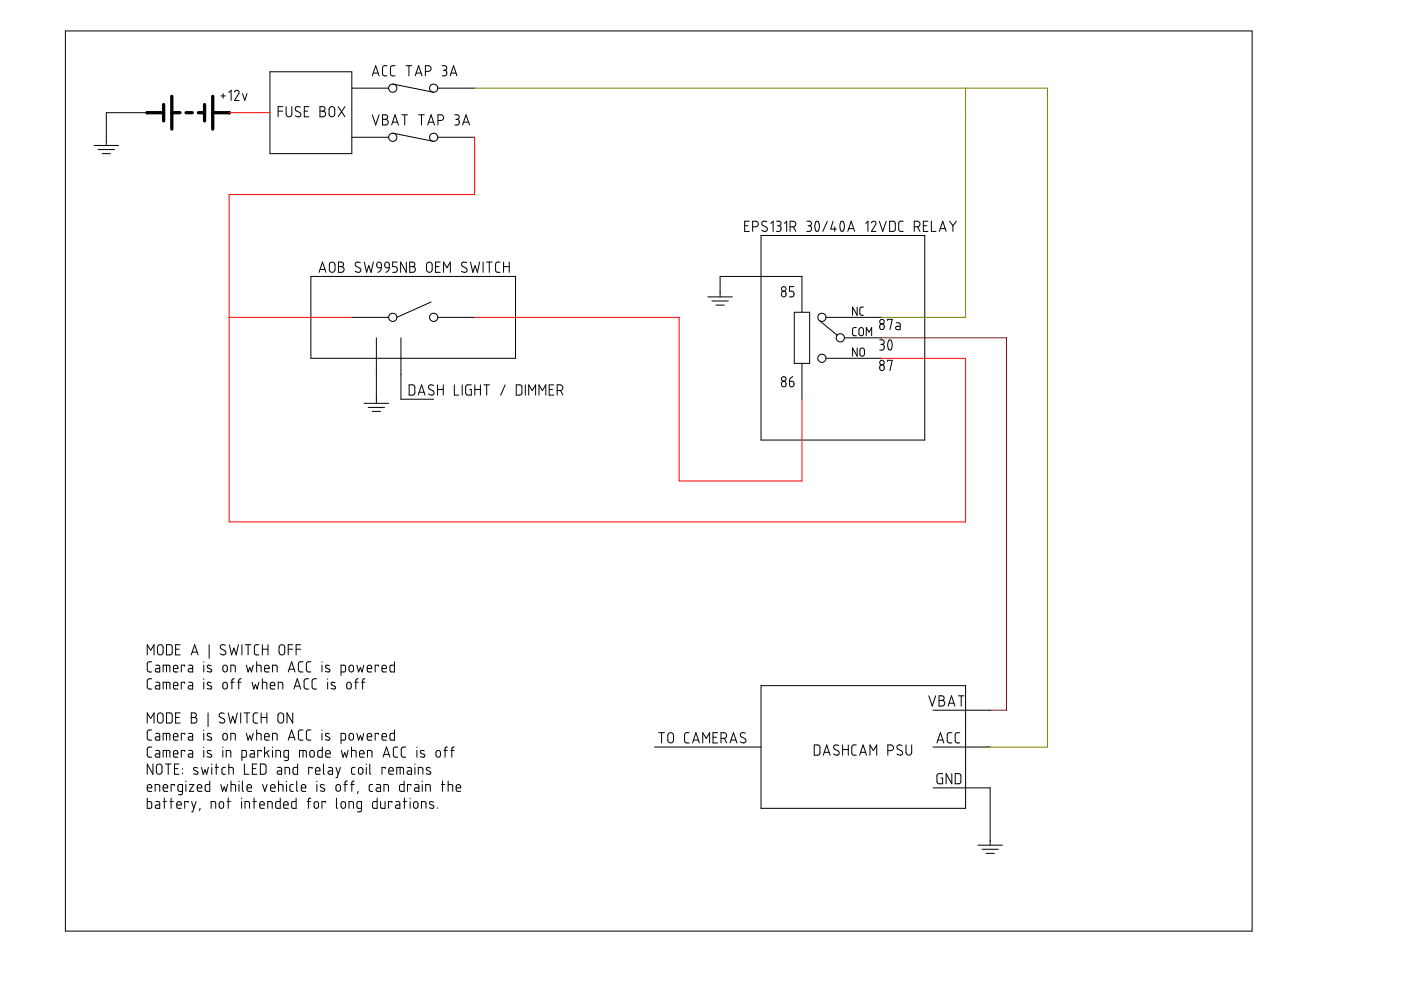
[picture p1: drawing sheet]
<svg xmlns="http://www.w3.org/2000/svg" width="297mm" height="210mm" viewBox="0 0 297 210" stroke-linecap="round" stroke-linejoin="round" font-family="sans-serif">
<g fill="none" stroke="#000" stroke-width=".21">
<path d="M13.9 6.6h251.6v190.8h-251.6zM47.3 19.9v.9M48.5 19.6l.5-.5v2.2M49.7 19.5l.4-.4 .5 .2 .1 .5-1 1.5h1M51.4 19.9l.5 1.4 .5-1.4M57.2 15.2h17.4v17.4h-17.4zM74.6 18.7h7.8M78.9 16.1l.8-2.2 .7 2.2M79.1 15.5h1.1M82.1 13.9h-.7l-.3 .4v1.5l.4 .3h.6M83.3 17.8l8.6 1.8M83.8 13.9h-.7l-.3 .5 .1 1.5 .2 .2h.7"/>
<path d="M86.1 13.9h1.2M86.7 13.9v2.2M88 16.1l.8-2.2 .7 2.2M88.2 15.5h1.1M90.2 15.1h.7l.3-.1 .2-.6-.2-.3-1-.2v2.2M92.8 18.7h7.8M93.7 13.9h.7l.3 .3-.1 .5-.4 .2M94 14.9h.2M94.2 14.9l.4 .2 .1 .7-.3 .3h-.7M95.4 16.1l.8-2.2 .7 2.2M95.7 15.5h1M19.9 30.8h5.2"/>
<path d="M20.8 31.7h3.5M21.7 32.6h1.7M31.2 23.9h-8.7v6.9M46.8 20.3h1M59 23.6h.9M59.9 22.6h-.9v2.2M60.7 22.6v1.7l.4 .5 .4-.1 .3-.3 .1-1.8M63.7 22.7l-.8-.1-.3 .5 .2 .4 .9 .5v.6l-.6 .2-.5-.3M64.5 23.6h.7M65.5 22.6h-1v2.2h1M67.8 22.6h.8l.3 .3-.1 .5-.4 .2 .5 .1 .1 .4-.1 .4-.3 .2-.8 .1zM67.8 23.6h.6"/>
<path d="M69.9 22.8l.6-.2 .5 .4-.1 1.4-.4 .4-.4-.1-.3-.3v-1.3zM71.7 22.6l1.4 2.2M73.1 22.6l-1.4 2.2M74.6 29.1h7.8M78.9 24.3l.8 2.2 .7-2.2M81.1 24.3h.7l.3 .3v.5l-.4 .2 .3 .1 .3 .4-.1 .4-.3 .3h-.8zM81.1 25.3h.6M83 26.5l.8-2.2 .7 2.2M83.2 25.9h1.1M83.3 28.2l8.6 1.8M85.2 24.3h1.2M85.8 24.3v2.2"/>
<path d="M88.8 24.3h1.2M89.4 24.3v2.2M90.7 26.5l.7-2.2 .7 2.2M90.9 25.9h1M92.8 29.1h7.8M92.9 25.5h.7l.3-.2 .2-.4-.3-.4-.9-.2v2.2M96.4 24.3l.6 .1 .3 .3-.1 .5-.3 .1M96.6 25.3h.3M96.9 25.3l.4 .3v.6l-.3 .3h-.6M98.1 26.5l.7-2.2 .7 2.2M98.3 25.9h1M65.9 58.6h43.4v17.4h-43.4z"/>
<path d="M67.6 57.7l.8-2.1 .7 2.1M67.9 57.1h1M70 55.8l.6-.2 .4 .4v1.3l-.3 .4h-.4l-.5-.4v-1.3zM71.8 55.6h.8l.2 .3-.1 .5-.4 .1 .6 .4v.5l-.3 .3h-.8zM71.8 56.5h.5M76.4 55.7l-.7-.1-.3 .2-.1 .3 .2 .3 .9 .5 .1 .6-.4 .2-.8-.2M77.2 55.6l.5 2.1 .5-1.4 .5 1.4 .5-2.1M80 55.8l.4-.2 .3 .1 .2 1.1h-.7l-.2-.2zM80.9 56.8l-.3 .6-.5 .3M81.7 55.7l.4-.1 .3 .1 .1 1.1h-.6l-.2-.2-.1-.7zM82.5 56.8l-.1 .6-.6 .3M84.2 55.6h-1v.9l.7 .1 .3 .3-.1 .7-.9 .1"/>
<path d="M86.1 55.6v2.1l-1.2-2.1v2.1M86.9 55.6h.8l.2 .3-.1 .5-.3 .1 .4 .2 .2 .3-.2 .5-.2 .2h-.8zM86.9 56.5h.6M90.6 55.8l.6-.2 .4 .3v1.4l-.3 .4h-.5l-.4-.4v-1.2zM92.4 56.5h.7M93.3 55.6h-.9v2.1h.9M94 57.7v-2.1l.8 1.2 .7-1.2v2.1M98.9 55.7l-.7-.1-.4 .4 .2 .4 .9 .5v.7l-.5 .1-.6-.2M99.8 55.6l.4 2.1 .5-1.4 .5 1.4 .5-2.1M102.4 55.6v2.1M103.1 55.6h1.3M103.7 55.6v2.1"/>
<path d="M106 55.6h-.6l-.3 .4v1.5l.3 .2h.6M106.8 56.5h1.2M106.8 55.6v2.1M108 55.6v2.1M157.9 47.9h.7M158.9 46.9h-1v2.2h1M159.6 48.1l1-.1 .2-.4-.2-.5-1-.2v2.2M161.4 49.9h34.7v43.4h-34.7zM162.6 47l-.7-.1-.3 .2-.1 .4 .3 .3 .8 .5 .1 .5-.4 .3-.8-.3M163.4 47.4l.5-.5v2.2M164.6 46.9h.6l.3 .3v.4l-.4 .3M164.9 47.9h.2"/>
<path d="M165.1 47.9l.4 .2 .1 .6-.3 .3-.7 .1M166.3 47.4l.5-.5v2.2M167.5 48.1l1-.1 .2-.4-.1-.5-.4-.2h-.7v2.2M168.2 48.1l.5 1M171.1 46.9h.6l.3 .3v.4l-.4 .3M171.3 47.9h.3M171.6 47.9l.4 .2v.6l-.3 .3-.6 .1M173 47a.54 .54 0 0 1 .6 .1 .54 .54 0 0 1 .1 .6l-.2 1.2a.41 .41 0 0 1-.5 .1 .41 .41 0 0 1-.2-.5v-.7zM175.4 46.9l-.9 2.2M176.6 46.9l-.5 1.7h1.2M177 48.1v1M178.3 47a.58 .58 0 0 1 .7 .8l-.2 1.1a.43 .43 0 0 1-.5 .1 .43 .43 0 0 1-.2-.6v-.7z"/>
<path d="M179.7 49.1l.8-2.2 .7 2.2M180 48.5h1M183.6 47.4l.4-.5v2.2M184.8 47.3l.3-.4h.4l.2 .3v.4l-.9 1.5h.9M186.4 46.9l.8 2.2 .7-2.2M188.6 46.9h.9l.3 .2v1.5l-.3 .4-.9 .1zM191.5 46.9h-.6l-.4 .4 .1 1.5 .3 .2 .6 .1M193.8 48.1l1-.1 .3-.4-.2-.5-.3-.2h-.8v2.2M194.6 48.1l.5 1M195.8 47.9h.7M196.7 46.9h-.9v2.2h.9M197.5 46.9v2.2h.9"/>
<path d="M199.2 49.1l.7-2.2 .7 2.2M199.3 48.5h1.1M201.3 46.9l.7 1M202 47.9v1.2M202.8 46.9l-.8 1M74.6 67.3h7.8M79.8 71.6v13.9M85 71.6v13h6.9M91.4 64l-7.3 3.3M92.8 67.3h7.8M150.1 62.9h5.2M150.9 63.8h3.5"/>
<path d="M151.8 64.7h1.7M152.7 62.9v-4.3h17.3v7.6M165.8 61.9l.4-.2 .4 .3v.6l-.2 .3h-.4l-.2-.2zM168.1 79.9l-.5 .3-.2 .6M168.3 60.8h-.9v.9l.6 .1 .3 .3-.2 .8h-.7M168.4 66.2h3.3v10.8h-3.3zM170 77v7.6M173.7 67.9l3.8 3.2M175.1 67.3h11.7M175.1 76h11.7M179 71.6h7.8M181.5 69.4l-.5 .1-.2 .3v1.2l.3 .2h.4"/>
<path d="M181.7 65.1v1.7l-.9-1.7v1.7M181.7 73.8v1.7l-.9-1.7v1.7M182.2 69.6l.6-.1 .3 .3v1l-.3 .4h-.4l-.3-.3zM182.4 73.9l.5-.1 .4 .3v1.1l-.3 .3h-.4l-.3-.3zM183.1 65.1h-.5l-.3 .3 .1 1.3 .2 .1h.5M183.7 71.2v-1.8l.5 1 .6-1v1.8M186.5 72.1h.7l.3 .3-.1 .5-.4 .1M186.6 77.5l.5-.1 .3 .2 .1 .6-.2 .2-.3 .2-.4-.2zM186.6 68.9l.5-.2 .3 .2 .1 .6-.3 .3-.2 .1-.4-.2zM186.8 73h.2M187 73l.4 .2 .1 .7-.3 .3h-.7M188.2 68v-.3h1l-.5 2.2"/>
<path d="M188.2 76.6v-.2h1l-.5 2.2M188.5 72.1h.4l.2 .4 .1 .8-.2 .7a.41 .41 0 0 1-.6 .1 .41 .41 0 0 1-.1-.5l-.1-.7zM190 68.4l.6 .1 .3 .3v1.1l-.8-.1a.35 .35 0 0 1-.2-.4 .35 .35 0 0 1 .3-.2h.7M77.2 85.5h5.2M78.1 86.4h3.4M78.9 87.2h1.8M86.7 81.6h.9l.3 .3v1.5l-.3 .4h-.9zM88.7 83.8l.7-2.2 .7 2.2M88.9 83.2h1M91.9 81.7l-.7-.1-.3 .3-.1 .3 .2 .3 .9 .4 .1 .6-.4 .3-.8-.3M92.8 81.6v2.2M92.8 82.6h1.2"/>
<path d="M94 81.6v2.2M96.3 81.6v2.2h1M98 81.6v2.2M99.9 81.6h-.8l-.3 .3-.1 1.4 .2 .4 1 .1v-1.2h-.3M100.7 82.6h1.2M100.7 81.6v2.2M101.9 81.6v2.2M102.6 81.6h1.2M103.2 81.6v2.2M107.1 81.6l-.9 2.2M109.5 81.6h.8l.3 .3 .1 1.5-.4 .4h-.8zM111.4 81.6v2.2"/>
<path d="M112.1 83.8v-2.2l.7 1.2 .8-1.2v2.2M114.3 83.8v-2.2l.7 1.2 .7-1.2v2.2M116.4 82.6h.8M117.4 81.6h-1v2.2h1M118.1 82.8l1-.1 .2-.4-.1-.4-.4-.3h-.7v2.2M118.9 82.8l.4 1M165.8 81l.3-.2 .4 .2 .1 .7-.1 .2-.3 .1-.4-.1zM167.4 80.8h.6l.3 .2v.7l-.1 .2-.3 .1-.4-.1zM31.2 138.9v-2.2l.7 1.2 .8-1.2v2.2M33.6 136.8l.6-.1 .4 .5v1.2l-.4 .4h-.5l-.3-.4v-1.2zM35.3 136.7h.9l.3 .3v1.5l-.3 .4h-.9zM37.2 137.6h.8"/>
<path d="M38.2 136.7h-1v2.2h1M40.6 138.9l.7-2.2 .7 2.2M40.7 138.3h1.1M44.3 136.7v2.9M47.8 136.8l-.8-.1-.3 .4 .1 .4 1 .6 .1 .4-.1 .2-.6 .2-.5-.3M48.6 136.7l.5 2.2 .5-1.5 .5 1.5 .4-2.2M51.3 136.7v2.2M52 136.7h1.2M52.6 136.7v2.2M54.9 136.7h-.6l-.4 .4 .1 1.6 .3 .2h.6M55.6 137.6h1.2M55.6 136.7v2.2"/>
<path d="M56.8 136.7v2.2M59.3 136.9l.6-.2 .4 .4 .1 1.3-.4 .4h-.5l-.3-.3v-1.2zM61.1 137.6h1M62.1 136.7h-1v2.2M62.8 137.6h1M63.8 136.7h-1v2.2M31.2 153.3v-2.1l.7 1.2 .8-1.2v2.1M32.2 140.3h-.6l-.4 .4 .1 1.5 .2 .3h.7M32.2 143.9l-.7 .1-.3 .3 .1 1.6 .2 .2h.7M32.2 154.8h-.7l-.3 .3 .1 1.6 .3 .2h.6M32.2 158.4h-.6l-.4 .3 .1 1.6 .2 .2h.7M33 141h.6l.3 .3v1.2l-.9-.1a.35 .35 0 0 1-.1-.4 .35 .35 0 0 1 .4-.2h.6"/>
<path d="M33 144.7h.6l.3 .2v1.2l-.9-.1a.35 .35 0 0 1-.1-.4 .35 .35 0 0 1 .4-.2h.6M33 155.5h.7l.2 .3v1.1l-.9-.1a.35 .35 0 0 1-.1-.4 .35 .35 0 0 1 .4-.2h.6M33 159.1h.6l.3 .3v1.1h-.9a.35 .35 0 0 1-.1-.4 .35 .35 0 0 1 .4-.3h.6M33.5 151.4l.6-.2 .5 .4v1.3l-.5 .4h-.4l-.3-.4v-1.2zM34.6 142.5v-1.5h1.2l.2 .2v1.3M34.6 146.1v-1.4h1.3l.1 .2v1.2M34.6 156.9v-1.4l1.3 .1 .1 1.3M35.3 151.2h.9l.3 .3v1.5l-.3 .3h-.9zM35.3 141v1.5M35.3 144.7v1.4M35.3 155.5v1.4M35.3 159.1v1.4"/>
<path d="M36.8 141.8h.9l-.2-.7-.4-.1-.3 .3v.9l.2 .3h.7M36.8 145.4h.9l-.2-.6-.4-.1-.3 .2v.9l.2 .3h.7M36.8 156.2h.9l-.2-.6-.4-.1-.3 .2v1l.2 .2h.7M36.8 159.8h.9l-.2-.6-.4-.1-.3 .2v1l.2 .2h.7M37.2 152.1h.8M38.2 151.2h-1v2.1h1M39.2 141.3v-.3h-.8v1.5M39.2 144.9v-.2h-.8v1.4M39.2 155.7v-.2h-.8v1.4M39.2 159.3v-.2h-.8v1.4M40 141h.6l.2 .2 .1 1.3-.9-.1v-.5l.9-.1M40 144.7h.6l.2 .1 .1 1.3-.9-.1v-.5l.9-.1"/>
<path d="M40 155.5h.6l.2 .2 .1 1.2-.9-.1v-.5l.9-.1M40 159.1h.6l.2 .2 .1 1.2-.9-.1v-.5l.9-.1M40.6 151.2h.7l.3 .3-.1 .5-.4 .1 .5 .2 .2 .4-.1 .4-.3 .2h-.8zM40.6 152.1h.5M43.2 140.3v.1M43.2 141v1.5M43.2 143.9v.1M43.2 144.7v1.4M43.2 154.8v.1M43.2 155.5v1.4M43.2 158.4v.1M43.2 159.1v1.4"/>
<path d="M44.1 151.2v2.9M44.8 141.1l-.4-.1a.32 .32 0 0 0-.4 .2 .32 .32 0 0 0 .1 .4l.6 .3a.39 .39 0 0 1 0 .6 .39 .39 0 0 1-.6-.1l-.2-.1M44.8 144.8l-.4-.1a.32 .32 0 0 0-.4 .1 .32 .32 0 0 0 .1 .4l.6 .3a.38 .38 0 0 1 0 .6 .38 .38 0 0 1-.5-.1h-.3M44.8 155.6l-.4-.1a.32 .32 0 0 0-.4 .1 .32 .32 0 0 0 .1 .5l.6 .3a.38 .38 0 0 1 0 .5 .38 .38 0 0 1-.5 0l-.3-.1M44.8 159.2l-.4-.1a.32 .32 0 0 0-.4 .2 .32 .32 0 0 0 .1 .4l.6 .3a.37 .37 0 0 1 .1 .5 .37 .37 0 0 1-.6 0l-.3-.1M47.2 158.4v.1M47.2 159.1v1.4M47.3 141.2l.5-.2 .4 .4v.7l-.3 .4h-.3l-.3-.3zM47.3 155.7l.5-.2 .4 .4v.7l-.3 .3h-.3l-.3-.3zM47.4 144.8l.4-.1 .4 .3v.7l-.3 .3-.3 .1-.3-.3zM47.5 151.3l-.7-.1-.3 .2v.3l.2 .3 .9 .5v.6l-.6 .2-.5-.2M48.4 151.2l.5 2.1 .5-1.4 .4 1.4 .5-2.1"/>
<path d="M48.9 142.5v-1.5h.7l.2 .2 .1 1.3M48.9 156.9v-1.4l.9 .1 .1 1.3M48.9 144.7h.8M49.7 143.9l-.3 .1-.2 .2v1.9M50.4 144.7h.7M51 151.2v2.1M51.1 143.9l-.4 .1-.1 .3v1.8M51.8 151.2h1.2M52.2 141l.4 1.5 .4-1 .3 1 .4-1.5M52.2 155.5l.4 1.4 .4-.9 .3 .9 .4-1.4M52.4 151.2v2.1M53.1 159.1h.6l.2 .3v1.1h-.8a.35 .35 0 0 1-.1-.4 .35 .35 0 0 1 .3-.3h.6"/>
<path d="M53.4 144.7l.4 1.4 .4-1 .3 1 .4-1.4M54.4 141h.7l.2 .2 .1 1.3M54.4 155.5l.9 .1 .1 1.3M54.4 140.3v2.2M54.4 154.8v2.1M54.7 151.2h-.7l-.3 .4 .1 1.5 .3 .2h.6M55.4 151.2v2.1M55.4 159.3v-.2h-.7v1.4M55.4 152.1h1.2M55.6 144.7h.7l.2 .1 .1 1.3M55.6 143.9v2.2M56.1 141.8h1l-.2-.7-.4-.1-.3 .2-.1 1 .2 .3h.8"/>
<path d="M56.1 156.2h1l-.2-.6-.4-.1-.3 .2-.1 .9 .3 .3h.7M56.1 158.4v2.1M56.5 159.5l.6 1M56.6 151.2v2.1M57.1 159.1l-1 .7M57.3 145.4h1l-.2-.6-.4-.1-.3 .1-.1 1 .2 .3h.8M57.8 142.5v-1.5h.7l.2 .2 .1 1.3M57.8 156.9v-1.4l.9 .1 .1 1.3M57.8 158.4v.1M57.8 159.1v1.4M59 146.1v-1.4h.7l.2 .1 .1 1.3M59.1 151.4l.5-.2 .5 .3v1.3l-.4 .5h-.4l-.4-.4z"/>
<path d="M61.1 142.5l.7-2.2 .7 2.2M61.1 156.9l.7-2.1 .7 2.1M61.3 141.9h1M61.3 156.3h1M62.1 151.2v2.1l-1.2-2.1v2.1M62.3 146.1l.7-2.2 .8 2.2M62.5 145.5h1M64.2 140.3h-.6l-.3 .4v1.5l.3 .3h.6M64.2 154.8h-.6l-.3 .4 .1 1.5 .3 .2h.5M64.2 159.1v1.4M65.4 143.9l-.7 .1-.2 .3v1.6l.3 .2h.6M65.8 159.3l.5-.2 .3 .4v.7l-.3 .3h-.3l-.3-.3z"/>
<path d="M65.9 140.3h-.6l-.3 .4v1.5l.3 .3h.6M65.9 154.8h-.6l-.3 .3v1.6l.4 .2h.5M67.1 143.9l-.7 .1-.2 .3v1.6l.3 .2h.6M68.3 140.3v.1M68.3 141v1.5M68.3 154.8v.1M68.3 155.5v1.4M68.3 158.4v2.1h-.8l-.1-.2v-1l.2-.2h.7M69 159.8h1l-.2-.6-.4-.1-.2 .2-.2 .9 .3 .3h.7M69.5 143.9v.1M69.5 144.7v1.4M69.8 141.1l-.3-.1a.32 .32 0 0 0-.5 .2 .32 .32 0 0 0 .2 .4l.6 .3a.39 .39 0 0 1 0 .6 .39 .39 0 0 1-.6-.1l-.2-.1"/>
<path d="M69.8 155.6l-.3-.1a.31 .31 0 0 0-.5 .1 .31 .31 0 0 0 .2 .5l.6 .3a.38 .38 0 0 1 0 .5 .38 .38 0 0 1-.6 0l-.2-.1M71 144.8l-.4-.1a.32 .32 0 0 0-.4 .1 .32 .32 0 0 0 .2 .4l.6 .3a.38 .38 0 0 1 0 .6 .38 .38 0 0 1-.6-.1h-.2M72.3 142.5l.9-.1 .1-1-.2-.3-.8-.1v2.2M72.3 156.9h.7l.2-.1 .1-.9-.2-.3-.8-.1v2.1M72.4 159.1l.3 1.4 .4-.9 .3 .9 .4-1.4M73.6 144.8l.5-.1 .4 .3v.7l-.3 .3-.4 .1-.3-.3zM74.1 141.2l.5-.2 .3 .4 .1 .7-.3 .4-.5-.1-.2-.3zM74.1 155.7l.4-.2 .4 .3 .1 .8-.3 .3h-.5l-.2-.3zM74.5 159.1h.7l.2 .2 .1 1.2M74.5 158.4v2.1M75.2 144.7h.7M75.7 141l.3 1.5 .4-1 .4 1 .3-1.5"/>
<path d="M75.7 155.5l.3 1.4 .4-.9 .4 .9 .3-1.4M75.9 143.9l-.3 .1-.2 .2v1.9M76.2 159.8h1l-.2-.6-.4-.1-.3 .2-.1 1 .2 .2h.8M76.6 144.7h.8M77.4 143.9l-.4 .1-.1 .3v1.8M77.9 141.8h.9l-.1-.6-.5-.2-.2 .2-.1 1 .2 .3h.7M77.9 156.2h.9l-.1-.6-.5-.1-.2 .2-.1 1 .2 .2h.7M80.3 141.3v-.3h-.8v1.5M80.3 155.7v-.2h-.8v1.4M81 141.8h.9l-.1-.6-.4-.2-.3 .2-.1 1 .2 .3h.7M81 156.2h.9l-.1-.6-.4-.1-.3 .2-.1 1 .2 .2h.7M81.4 160h1.1"/>
<path d="M83.6 140.3v2.2l-.8-.1-.1-.2v-1l.3-.2h.6M83.6 154.8v2.1h-.8l-.1-.2v-1l.3-.2h.6M84.3 158.4h-.5l-.4 .3 .1 1.6 .2 .2h.6M86 158.4h-.6l-.3 .5 .1 1.4 .3 .2h.5M88.4 158.4v.1M88.4 159.1v1.4M90 159.2l-.6-.1a.3 .3 0 0 0-.3 .3 .3 .3 0 0 0 .2 .3l.6 .3a.39 .39 0 0 1 0 .6 .39 .39 0 0 1-.6-.1l-.2-.1M92.5 159.3l.5-.2 .4 .3v.8l-.3 .3h-.4l-.3-.3zM94.1 159.1h.7M94.8 158.4h-.3l-.1 .2v1.9M95.6 159.1h.7M96.3 158.4h-.3l-.2 .3v1.8"/>
<path d="M138.8 158.4h22.6M139.7 155.3h1.2M140.3 155.3v2.2M141.8 155.5l.5-.2 .5 .4v1.3l-.5 .5h-.3l-.4-.4v-1.2zM146.1 155.3l-.6 .1-.4 .4 .1 1.5 .3 .2h.6M146.8 157.5l.8-2.2 .7 2.2M147 156.9h1.1M149 157.5v-2.2l.7 1.2 .8-1.2v2.2M151.2 156.3h.7M152.1 155.3h-.9v2.2h.9M152.9 156.5h.6l.4-.2 .2-.4-.3-.4-.9-.2v2.2M153.6 156.5l.5 1"/>
<path d="M154.8 157.5l.7-2.2 .7 2.2M155 156.9h1M158 155.5l-.7-.1-.3 .5 .2 .3 .9 .5v.6l-.4 .2-.7-.2M161.4 145.4h43.3v26h-43.3zM172.6 157.9h.8l.4 .3v1.5l-.3 .4h-.9zM174.8 159.5h1M177.8 158.1l-.8-.1-.3 .4 .2 .4 .9 .5v.6l-.4 .2-.7-.2M178.6 157.9v2.2M178.6 158.9h1.3M179.9 157.9v2.2M181.5 157.9l-.6 .1-.3 .3v1.5l.2 .3h.7M182.5 159.5h1"/>
<path d="M188.2 159.2l1-.1 .2-.5-.1-.4-.4-.3h-.7v2.2M191.2 158.1l-.7-.1-.3 .5 .2 .3 .9 .5v.6l-.4 .2-.7-.2M192.1 157.9v1.8l.5 .4 .4-.1 .3-.3v-1.8M196.9 147.5l.8 2.2 .7-2.2M197.8 158.4h12.1M197.8 150.6h12.1M198.6 157.5l.8-2.2 .7 2.2M198.9 156.9h1M199.1 147.5l.8 .1 .3 .2-.2 .6-.3 .1 .5 .2 .1 .5-.4 .5h-.8zM199.1 148.5h.6M201 149.7l.7-2.2 .8 2.2M201.2 149.1h1.1"/>
<path d="M201.8 155.3l-.7 .1-.3 .3 .1 1.5 .2 .3h.7M203.2 147.5h1.2M203.5 155.3l-.7 .1-.3 .3v1.5l.3 .3h.7M203.8 147.5v2.2M31.2 167h1v-.3l-.3-.3-.3-.1-.3 .2-.1 1 .3 .3h.7M31.2 169.2v2.2l.8-.1 .2-.2-.1-1-.2-.2h-.7M32.4 162v2.2l-1.2-2.2v2.2M32.9 167.8v-1.5l.9 .2 .1 1.3M33 169.9l.7 .1 .2 .2v1.2l-.9-.1a.37 .37 0 0 1-.1-.4 .37 .37 0 0 1 .4-.2h.6M33.3 162.2l.7-.2 .3 .4 .1 1.2-.5 .5-.6-.1-.2-.3v-1.2zM34.6 160.5v-1.4l1.3 .1 .1 .2v1.1M34.6 167h1l-.3-.6-.3-.1-.3 .2-.1 .9 .2 .4h.8"/>
<path d="M34.6 169.9h.7M34.8 169.2v2.2M35.1 162h1.2M35.7 162v2.2M36 169.9h.8M36.3 169.2v2.2M37 166.6v-.3h-.7v1.5M37 163h.7M37.5 170.7h.9l-.2-.7-.3-.1-.3 .2-.1 1 .2 .3h.7M38 162h-1v2.2h1M38.7 167.8l-.9-.1-.1-1.1 .3-.3h.7v1.8l-.2 .4h-.7M38.7 163v.1"/>
<path d="M38.7 163.9v.1M39.4 165.6v.1M39.4 166.3v1.5M39.9 170.2v-.3h-.7v1.5M40.1 166.3h1l-1 1.5h1M40.6 169.9l.5 1.5M41.6 169.9l-.7 2.2h-.3M41.8 167h1v-.4l-.3-.2-.3-.1-.3 .2-.1 1 .3 .3h.7M41.9 162.8l-.5-.1a.31 .31 0 0 0-.4 .2 .31 .31 0 0 0 .2 .4l.7 .3a.37 .37 0 0 1-.1 .5 .37 .37 0 0 1-.5 0l-.3-.1M42.4 171.4l-.1 .5M42.7 162.7l.4 1.5 .4-1 .3 1 .4-1.5M44.5 165.6v2.2l-.9-.1-.1-.3 .1-.9 .9-.2"/>
<path d="M44.8 171.4v-1.5l.9 .2v1.3M44.9 162v.1M44.9 162.7v1.5M45.6 162.7h.7M45.8 162v2.2M46.6 170.1l.4-.2 .4 .4v.7l-.3 .4-.4-.1-.2-.2zM46.8 166.3l.4 1.5 .3-1 .4 1 .4-1.5M47.8 162.7l-.5 .1-.2 .3v.9l.7 .2M48 160.5v-1.4h.7l.2 .2v1.2M48.2 169.9h.7M48.4 169.2v2.2M48.5 162.7h.6l.3 .2 .1 1.3"/>
<path d="M48.5 162v2.2M49 166.3l.9 .2 .1 1.3M49 165.6v2.2M50.7 165.6v.1M50.7 166.3v1.5M51.2 169.2v.2M51.2 169.9v1.5M51.3 160.5h.7l.2-.2v-.9l-.1-.2-.8-.1v2.2M51.4 165.6v2l.2 .2M51.8 162v2.2h1M51.9 171.4v-1.5h.7l.3 .2v1.3M52.4 167h.9l-.2-.6-.3-.1-.3 .2-.1 1 .2 .3h.7"/>
<path d="M53.5 163h.7M53.6 169.9h.8M53.9 169.2v2.2M54.5 162h-1v2.2h1M55.1 170.7h.9l-.2-.7-.3-.1-.3 .2-.1 1 .2 .3h.7M55.2 162h.9l.3 .3v1.4l-.3 .4-.9 .1zM55.7 166.3l.5 1.5 .4-1.5M56.8 171.4v-1.5h.6l.3 .2v1.3M57.4 167h.9l-.2-.6-.3-.1-.4 .2v.9l.2 .4h.7M58.5 160.5v-1.4h.7l.2 .2 .1 1.2M58.9 162.7h.5l.2 .2 .1 1.3-.9-.1v-.4l.1-.2 .8-.1M59.1 166.3h.6l.3 .2v1.3"/>
<path d="M59.1 165.6v2.2M59.4 169.2v2.2l-.8-.1-.2-.2 .1-1 .9-.2M60.1 170.7h1l-.2-.7-.4-.1-.3 .2-.1 1 .3 .3h.7M60.4 164.2v-1.5h.7l.2 .2 .1 1.3M60.7 165.6v.1M60.7 166.3v1.5M61.2 160.5h-.7l-.3-.1v-1l.2-.2 .8-.1v1.9l-.3 .3h-.6M62.2 166.3h-.5l-.2 .3v1l.2 .2h.5M62.8 169.2v2.2l-.8-.1-.2-.2v-.9l.3-.3h.7M62.9 165.6v2l.2 .2M63.1 162v2.2l-.8-.1-.2-.2 .1-1 .9-.2M63.5 160.5v-1.4l1.3 .1 .2 .2v1.1"/>
<path d="M63.9 167h.9v-.4l-.2-.2-.3-.1-.4 .2v1l.2 .3h.7M65.1 169.9h.7M65.8 169.2l-.4 .3v1.9M66.2 163v-.3h-.8v1.5M66.7 170.1l.4-.2 .4 .4v.8l-.3 .3-.4-.1-.2-.3zM66.9 163.4h.9v-.3l-.2-.3-.4-.1-.2 .2-.1 1 .3 .3h.6M67.2 165.6v.1M67.2 166.3v1.5M68.6 162v2l.2 .2M68.7 166.5l-.5-.2a.3 .3 0 0 0-.3 .3 .3 .3 0 0 0 .2 .3l.6 .3a.37 .37 0 0 1 0 .5 .37 .37 0 0 1-.5 0h-.3M69 170.2v-.3h-.7v1.5M69.7 162.7h.5l.3 .3v1.2l-.8-.1a.35 .35 0 0 1-.2-.4 .35 .35 0 0 1 .4-.3h.6"/>
<path d="M71.2 162.7l.5 1.5M71.3 169.2v2l.3 .2M71.4 166.5l.5-.1 .3 .3v.7l-.4 .4-.3-.1-.3-.2zM72.2 162.7l-.7 2.2h-.3M72.4 170.1l.5-.2 .4 .4-.1 .8-.3 .3-.3-.1-.3-.2zM72.9 166.3h.7M73.6 165.6l-.3 .1-.1 .2v1.9M74 171.4v-1.5h.7l.2 .2 .1 1.3M74.4 166.3h.7M75.1 165.6l-.4 .1-.1 .2v1.9M75.2 162.7l-.5 .1-.2 .3 .1 .9 .6 .2M75.9 167.8l-.1 .5"/>
<path d="M76.1 162.9l.5-.2 .3 .3v.8l-.2 .3h-.4l-.3-.3zM76.6 171.4h-.7l-.2-.2v-.9l.1-.3 .8-.1v2l-.1 .2h-.7M77.7 162v.1M77.7 162.7v1.5M77.9 160.5v-1.4h.7l.2 .2 .1 1.2M78.4 162v2l.2 .2M79 166.3h-.5l-.2 .3 .1 1.1 .6 .1M79.8 166.3l.7 .1 .2 .2v1.2l-.8-.1a.37 .37 0 0 1-.2-.4 .37 .37 0 0 1 .4-.3h.6M80 169.2v2.2h-.8l-.2-.3v-.9l.3-.3h.7M80.7 169.9v1.2l.2 .3h.7v-1.5M81.2 160.5l.7-2.1 .8 2.1M81.4 167.8v-1.5h.7l.2 .2 .1 1.3"/>
<path d="M81.7 163v-.3h-.7v1.5M82.4 163.4h1v-.4l-.3-.2-.3-.1-.3 .2-.1 1 .3 .3h.7M83.1 170.2v-.3h-.7v1.5M83.9 169.9l.7 .1 .2 .2v1.2l-.9-.1-.1-.4 .2-.2h.8M84.1 164.2v-1.5l1.3 .1 .2 1.4M84.8 162.7v1.5M85.5 169.9h.7M85.7 165.6v2.2l-.8-.1-.2-.3 .1-.9 .2-.2h.7M85.7 169.2v2.2M86.4 162.7h.5l.3 .2v1.3l-.8-.1-.1-.3 .1-.3 .8-.1M87 169.2v.2M87 169.9v1.5"/>
<path d="M87.1 166.6v-.3h-.7v1.5M87.8 170.1l.4-.2 .4 .4v.7l-.3 .4-.4-.1-.2-.2zM88 166.3h.5l.3 .3v1.2l-.8-.1-.2-.3 .2-.3 .8-.1M88 162v.1M88 162.7v1.5M88.7 164.2v-1.5h.6l.3 .2 .1 1.3M89.4 171.4v-1.5h.6l.3 .2v1.3M89.5 165.6v.1M89.5 166.3v1.5M90.3 167.8v-1.5l.8 .2 .1 1.3M91.2 162.8l-.5-.1a.32 .32 0 0 0-.3 .2 .32 .32 0 0 0 .2 .4l.6 .3a.37 .37 0 0 1 0 .5 .37 .37 0 0 1-.5 0l-.3-.1M91.9 170.1l-.5-.2a.31 .31 0 0 0-.3 .2 .31 .31 0 0 0 .1 .4l.6 .3a.4 .4 0 0 1 0 .6 .4 .4 0 0 1-.6-.1h-.2"/>
<path d="M92.7 171.3v.1M93.6 166.3h.7M93.8 165.6v2.2M95 166.3l.9 .2 .1 1.3M95 165.6v2.2M96.7 167h1l-.2-.6-.4-.1-.3 .2-.1 1 .3 .3h.7M174.6 160.1l.7-2.2 .7 2.2M182.3 160.1l.7-2.2 .7 2.2M184.4 160.1v-2.2l.8 1.3 .7-1.3v2.2M197.8 167h12.1v12.2M199.9 164h-.8l-.4 .3-.1 1.4 .4 .5h.9v-1.2h-.4M201.8 164v2.2l-1.2-2.2v2.2"/>
<path d="M202.5 164h.8l.4 .3v1.4l-.3 .5h-.9zM207.3 179.2h5.2M208.2 180.1h3.5M209.1 180.9h1.7"/>
<circle cx="83.3" cy="18.7" r=".87"/>
<circle cx="91.9" cy="18.7" r=".87"/>
<circle cx="83.3" cy="29.1" r=".87"/>
<circle cx="91.9" cy="29.1" r=".87"/>
<circle cx="83.3" cy="67.3" r=".87"/>
<circle cx="91.9" cy="67.3" r=".87"/>
<circle cx="166.2" cy="61.3" r=".48"/>
<circle cx="174.3" cy="67.3" r=".87"/>
<circle cx="174.3" cy="76" r=".87"/>
<circle cx="178.2" cy="71.6" r=".86"/>
<circle cx="187" cy="68.2" r=".48"/>
<circle cx="187" cy="76.9" r=".48"/>
<circle cx="166.2" cy="80.4" r=".48"/>
</g>
<path d="M48.6 23.9h8.6M100.6 29.1v12.2h-52v69.4h156.1v-34.7h-17.8M48.6 67.3h26M100.6 67.3h43.4v34.7h26v-17.4" fill="none" stroke="#f00" stroke-width=".21"/>
<path d="M100.6 18.7h121.5v139.7h-13M204.7 18.7v48.6h-17.8" fill="none" stroke="#808000" stroke-width=".21"/>
<path d="M186.9 71.6h26.5v79h-3.5" fill="none" stroke="#800000" stroke-width=".21"/>
<path d="M31.2 23.9h3.5M34.7 22.2v3.4M36.4 23.9h1.8M36.4 20.4v7M39.5 23.9h1.3M42.1 23.9h1.3M43.4 22.2v3.4M45.1 23.9h3.5M45.1 20.4v7M48.6 23.9h.1" fill="none" stroke="#000" stroke-width=".7"/>
</svg>
